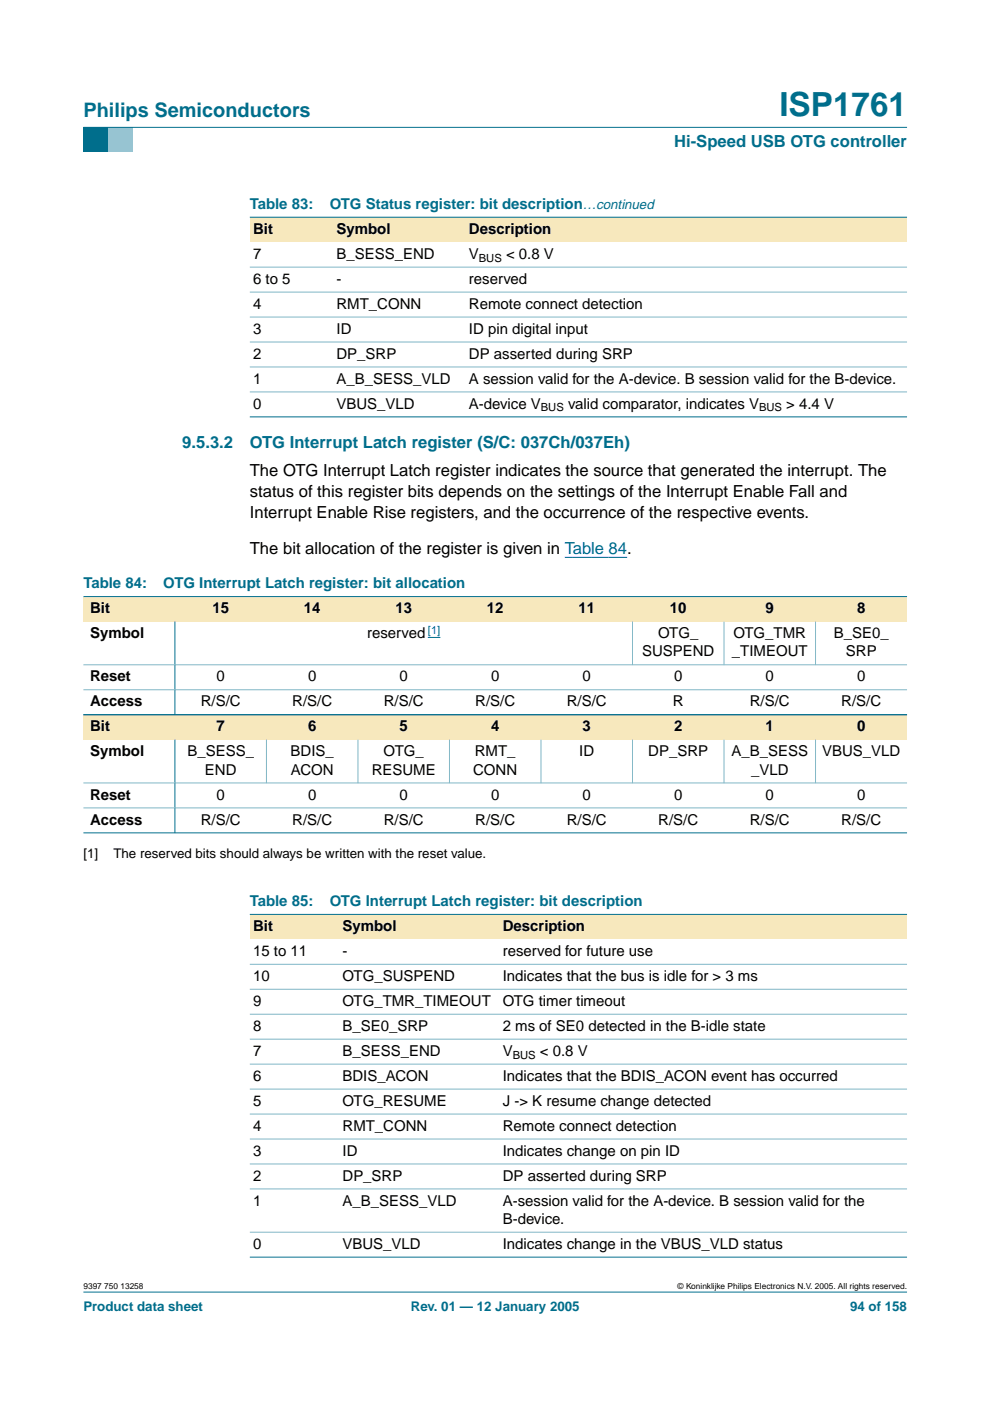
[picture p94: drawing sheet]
<svg xmlns="http://www.w3.org/2000/svg" width="210mm" height="297mm" viewBox="0 0 210 297" stroke-linecap="round" stroke-linejoin="round" font-family="sans-serif">
<defs><g id="words">
<text font-size="7.1" fill="#006e8c" x="165.2" y="24.7">ISP1761</text>
<text font-size="4.2" fill="#006e8c" x="17.7" y="24.9">Philips Semiconductors</text>
<g font-size="3.5" fill="#006e8c">
<text x="142.9" y="31.1">Hi-Speed USB OTG controller</text>
<text x="38.7" y="95">9.5.3.2</text>
<text x="53" y="95">OTG Interrupt Latch register (S/C: 037Ch/037Eh)</text>
</g>
<g font-size="3.5">
<text x="53" y="101">The OTG Interrupt Latch register indicates the source that generated the interrupt. The</text>
<text x="53" y="105.4">status of this register bits depends on the settings of the Interrupt Enable Fall and</text>
<text x="53" y="109.8">Interrupt Enable Rise registers, and the occurrence of the respective events.</text>
<text x="53" y="117.4">The bit allocation of the register is given in Table 84.</text>
</g>
<g font-size="3.2" fill="#006e8c">
<text x="53" y="44.3">Table 83:</text>
<text x="69.9" y="44.3">OTG Status register: bit description…continued</text>
<text x="17.7" y="124.7">Table 84:</text>
<text x="34.6" y="124.7">OTG Interrupt Latch register: bit allocation</text>
<text x="53" y="192.1">Table 85:</text>
<text x="69.9" y="192.1">OTG Interrupt Latch register: bit description</text>
</g>
<g font-size="3.2">
<text x="53.7" y="49.6">Bit</text>
<text x="71.3" y="49.6">Symbol</text>
<text x="99.4" y="49.6">Description</text>
<text x="53.7" y="54.9">7</text>
<text x="71.4" y="54.9">B_SESS_END</text>
<text x="99.4" y="54.9">V</text>
<text x="107.3" y="54.9">&lt; 0.8 V</text>
<text x="53.7" y="60.2">6 to 5</text>
<text x="53.7" y="65.5">4</text>
<text x="71.3" y="60.2">-</text>
<text x="71.4" y="65.5">RMT_CONN</text>
<text x="99.4" y="60.2">reserved</text>
<text x="99.4" y="65.5">Remote connect detection</text>
<text x="53.7" y="70.7">3</text>
<text x="71.4" y="70.7">ID</text>
<text x="99.4" y="70.7">ID pin digital input</text>
<text x="53.7" y="76">2</text>
<text x="71.4" y="76">DP_SRP</text>
<text x="99.4" y="76">DP asserted during SRP</text>
<text x="53.7" y="81.3">1</text>
<text x="71.4" y="81.3">A_B_SESS_VLD</text>
<text x="99.4" y="81.3">A session valid for the A-device. B session valid for the B-device.</text>
<text x="53.7" y="86.6">0</text>
<text x="71.4" y="86.6">VBUS_VLD</text>
<text x="99.4" y="86.6">A-device V</text>
<text x="120.4" y="86.6">valid comparator, indicates V</text>
<text x="166.7" y="86.6">&gt; 4.4 V</text>
<text x="19.1" y="130">Bit</text>
<text x="45" y="130">15</text>
<text x="64.4" y="130">14</text>
<text x="83.8" y="130">13</text>
<text x="103.2" y="130">12</text>
<text x="122.6" y="130">11</text>
<text x="142" y="130">10</text>
<text x="162.3" y="130">9</text>
<text x="181.7" y="130">8</text>
<text x="19.1" y="135.3">Symbol</text>
<text x="77.8" y="135.3">reserved</text>
<text x="139.5" y="135.3">OTG_</text>
<text x="155.5" y="135.3">OTG_TMR</text>
<text x="176.8" y="135.3">B_SE0_</text>
<text x="136.1" y="139.2">SUSPEND</text>
<text x="155.2" y="139.2">_TIMEOUT</text>
<text x="179.3" y="139.2">SRP</text>
<text x="19.1" y="144.5">Reset</text>
<text x="19.1" y="149.8">Access</text>
<text x="42.6" y="149.8">R/S/C</text>
<text x="45.9" y="144.5">0</text>
<text x="62" y="149.8">R/S/C</text>
<text x="65.3" y="144.5">0</text>
<text x="81.4" y="149.8">R/S/C</text>
<text x="84.7" y="144.5">0</text>
<text x="100.8" y="149.8">R/S/C</text>
<text x="104.1" y="144.5">0</text>
<text x="120.2" y="149.8">R/S/C</text>
<text x="123.5" y="144.5">0</text>
<text x="142.7" y="149.8">R</text>
<text x="142.9" y="144.5">0</text>
<text x="159" y="149.8">R/S/C</text>
<text x="162.3" y="144.5">0</text>
<text x="178.4" y="149.8">R/S/C</text>
<text x="181.7" y="144.5">0</text>
<text x="19.1" y="155.1">Bit</text>
<text x="45.9" y="155.1">7</text>
<text x="65.3" y="155.1">6</text>
<text x="84.7" y="155.1">5</text>
<text x="104.1" y="155.1">4</text>
<text x="123.5" y="155.1">3</text>
<text x="142.9" y="155.1">2</text>
<text x="162.3" y="155.1">1</text>
<text x="181.7" y="155.1">0</text>
<text x="19.1" y="160.4">Symbol</text>
<text x="39.7" y="160.4">B_SESS_</text>
<text x="61.6" y="160.4">BDIS_</text>
<text x="81.3" y="160.4">OTG_</text>
<text x="100.7" y="160.4">RMT_</text>
<text x="122.8" y="160.4">ID</text>
<text x="137.5" y="160.4">DP_SRP</text>
<text x="155.1" y="160.4">A_B_SESS</text>
<text x="174.3" y="160.4">VBUS_VLD</text>
<text x="43.4" y="164.2">END</text>
<text x="61.7" y="164.2">ACON</text>
<text x="78.8" y="164.2">RESUME</text>
<text x="100.3" y="164.2">CONN</text>
<text x="159.2" y="164.2">_VLD</text>
<text x="19.1" y="169.5">Reset</text>
<text x="45.9" y="169.5">0</text>
<text x="65.3" y="169.5">0</text>
<text x="84.7" y="169.5">0</text>
<text x="104.1" y="169.5">0</text>
<text x="123.5" y="169.5">0</text>
<text x="142.9" y="169.5">0</text>
<text x="162.3" y="169.5">0</text>
<text x="181.7" y="169.5">0</text>
<text x="19.1" y="174.8">Access</text>
<text x="42.6" y="174.8">R/S/C</text>
<text x="62" y="174.8">R/S/C</text>
<text x="81.4" y="174.8">R/S/C</text>
<text x="100.8" y="174.8">R/S/C</text>
<text x="120.2" y="174.8">R/S/C</text>
<text x="139.6" y="174.8">R/S/C</text>
<text x="159" y="174.8">R/S/C</text>
<text x="178.4" y="174.8">R/S/C</text>
<text x="53.7" y="197.4">Bit</text>
<text x="72.6" y="197.4">Symbol</text>
<text x="106.6" y="197.4">Description</text>
<text x="53.7" y="202.7">15 to 11</text>
<text x="72.6" y="202.7">-</text>
<text x="106.6" y="202.7">reserved for future use</text>
<text x="53.7" y="208">10</text>
<text x="72.6" y="208">OTG_SUSPEND</text>
<text x="106.6" y="208">Indicates that the bus is idle for &gt; 3 ms</text>
<text x="53.7" y="213.3">9</text>
<text x="72.6" y="213.3">OTG_TMR_TIMEOUT</text>
<text x="106.6" y="213.3">OTG timer timeout</text>
<text x="53.7" y="218.6">8</text>
<text x="72.6" y="218.6">B_SE0_SRP</text>
<text x="106.6" y="218.6">2 ms of SE0 detected in the B-idle state</text>
<text x="53.7" y="223.9">7</text>
<text x="72.6" y="223.9">B_SESS_END</text>
<text x="106.6" y="223.9">V</text>
<text x="114.5" y="223.9">&lt; 0.8 V</text>
<text x="53.7" y="229.1">6</text>
<text x="72.6" y="229.1">BDIS_ACON</text>
<text x="106.6" y="229.1">Indicates that the BDIS_ACON event has occurred</text>
<text x="53.7" y="234.4">5</text>
<text x="53.7" y="239.7">4</text>
<text x="72.6" y="234.4">OTG_RESUME</text>
<text x="72.6" y="239.7">RMT_CONN</text>
<text x="106.6" y="234.4">J -&gt; K resume change detected</text>
<text x="106.6" y="239.7">Remote connect detection</text>
<text x="53.7" y="245">3</text>
<text x="72.6" y="245">ID</text>
<text x="106.6" y="245">Indicates change on pin ID</text>
<text x="53.7" y="250.3">2</text>
<text x="72.6" y="250.3">DP_SRP</text>
<text x="106.6" y="250.3">DP asserted during SRP</text>
<text x="53.7" y="255.6">1</text>
<text x="72.6" y="255.6">A_B_SESS_VLD</text>
<text x="106.6" y="255.6">A-session valid for the A-device. B session valid for the</text>
<text x="106.6" y="259.5">B-device.</text>
<text x="53.7" y="264.8">0</text>
<text x="72.6" y="264.8">VBUS_VLD</text>
<text x="106.6" y="264.8">Indicates change in the VBUS_VLD status</text>
</g>
<g font-size="2.8">
<text x="17.7" y="182">[1]</text>
<text x="24" y="182">The reserved bits should always be written with the reset value.</text>
</g>
<g font-size="2.8" fill="#006e8c">
<text x="17.7" y="278">Product data sheet</text>
<text x="87.1" y="278">Rev. 01 — 12 January 2005</text>
<text x="180.2" y="278">94 of 158</text>
</g>
<g font-size="2.4">
<text x="101.5" y="55.4">BUS</text>
<text x="114.7" y="87.2">BUS</text>
<text x="160.9" y="87.2">BUS</text>
<text x="108.7" y="224.4">BUS</text>
</g>
<text font-size="2.4" fill="#00f" x="90.7" y="134.4">[1]</text>
<g font-size="1.8">
<text x="17.7" y="273.4">9397 750 13258</text>
<text x="143.7" y="273.4">© Koninklijke Philips Electronics N.V. 2005. All rights reserved.</text>
</g>
</g></defs>
<path d="M17.7 273.9h174.6z" fill="#006e8c" stroke="#006e8c" stroke-width=".21"/>
<path d="M17.7 27h5.3v5.3h-5.3z" fill-rule="evenodd" fill="#006e8c"/>
<path d="M23 27h5.3v5.3h-5.3z" fill-rule="evenodd" fill="#96c4d6"/>
<path d="M17.7 27h174.6z" fill="#006e8c" stroke="#006e8c" stroke-width=".21"/>
<path d="M119.7 118.2h13.3" fill="none" stroke="#00f" stroke-width=".21"/>
<g fill="#f7e8bd">
<path d="M53 46.1h17.6v5.2h-17.6z" fill-rule="evenodd"/>
<path d="M70.6 46.1h28.1v5.2h-28.1z" fill-rule="evenodd"/>
<path d="M98.7 46.1h93.6v5.2h-93.6z" fill-rule="evenodd"/>
</g>
<g fill="#006e8c" stroke="#006e8c" stroke-width=".21">
<path d="M53 46.1h139.3z"/>
<path d="M53 88.4h139.3z"/>
</g>
<g fill="#80b6c6" stroke="#80b6c6" stroke-width=".21">
<path d="M53 56.6h139.3z"/>
<path d="M53 61.9h139.3z"/>
<path d="M53 67.2h139.3z"/>
<path d="M53 72.5h139.3z"/>
<path d="M53 77.8h139.3z"/>
<path d="M53 83.1h139.3z"/>
</g>
<g fill="#f7e8bd">
<path d="M17.7 126.5h19.4v5.3h-19.4z" fill-rule="evenodd"/>
<path d="M37.1 126.5h19.4v5.3h-19.4z" fill-rule="evenodd"/>
<path d="M56.5 126.5h19.4v5.3h-19.4z" fill-rule="evenodd"/>
<path d="M75.9 126.5h19.4v5.3h-19.4z" fill-rule="evenodd"/>
<path d="M95.3 126.5h19.4v5.3h-19.4z" fill-rule="evenodd"/>
<path d="M114.7 126.5h19.4v5.3h-19.4z" fill-rule="evenodd"/>
<path d="M134.1 126.5h19.4v5.3h-19.4z" fill-rule="evenodd"/>
<path d="M153.5 126.5h19.4v5.3h-19.4z" fill-rule="evenodd"/>
<path d="M172.9 126.5h19.4v5.3h-19.4z" fill-rule="evenodd"/>
</g>
<path d="M90.7 135.1h2.7" fill="none" stroke="#00f" stroke-width=".21"/>
<g fill="#f7e8bd">
<path d="M17.7 151.5h19.4v5.3h-19.4z" fill-rule="evenodd"/>
<path d="M37.1 151.5h19.4v5.3h-19.4z" fill-rule="evenodd"/>
<path d="M56.5 151.5h19.4v5.3h-19.4z" fill-rule="evenodd"/>
<path d="M75.9 151.5h19.4v5.3h-19.4z" fill-rule="evenodd"/>
<path d="M95.3 151.5h19.4v5.3h-19.4z" fill-rule="evenodd"/>
<path d="M114.7 151.5h19.4v5.3h-19.4z" fill-rule="evenodd"/>
<path d="M134.1 151.5h19.4v5.3h-19.4z" fill-rule="evenodd"/>
<path d="M153.5 151.5h19.4v5.3h-19.4z" fill-rule="evenodd"/>
<path d="M172.9 151.5h19.4v5.3h-19.4z" fill-rule="evenodd"/>
</g>
<g fill="#006e8c" stroke="#006e8c" stroke-width=".21">
<path d="M37.1 131.8v19.8z"/>
<path d="M17.7 126.5h174.6z"/>
<path d="M17.7 151.5h174.6z"/>
<path d="M37.1 156.8v19.8z"/>
<path d="M17.7 176.6h174.6z"/>
</g>
<g fill="#80b6c6" stroke="#80b6c6" stroke-width=".21">
<path d="M134.1 131.8v9.2z"/>
<path d="M153.5 131.8v9.2z"/>
<path d="M172.9 131.8v9.2z"/>
<path d="M17.7 141h174.6z"/>
<path d="M17.7 146.2h174.6z"/>
<path d="M56.5 156.8v9.2z"/>
<path d="M75.9 156.8v9.2z"/>
<path d="M95.3 156.8v9.2z"/>
<path d="M114.7 156.8v9.2z"/>
<path d="M134.1 156.8v9.2z"/>
<path d="M153.5 156.8v9.2z"/>
<path d="M172.9 156.8v9.2z"/>
<path d="M17.7 166h174.6z"/>
<path d="M17.7 171.3h174.6z"/>
</g>
<g fill="#f7e8bd">
<path d="M53 193.9h18.9v5.3h-18.9z" fill-rule="evenodd"/>
<path d="M71.9 193.9h34v5.3h-34z" fill-rule="evenodd"/>
<path d="M105.9 193.9h86.4v5.3h-86.4z" fill-rule="evenodd"/>
</g>
<g fill="#006e8c" stroke="#006e8c" stroke-width=".21">
<path d="M53 193.9h139.3z"/>
<path d="M53 266.5h139.3z"/>
</g>
<g fill="#80b6c6" stroke="#80b6c6" stroke-width=".21">
<path d="M53 204.5h139.3z"/>
<path d="M53 209.7h139.3z"/>
<path d="M53 215h139.3z"/>
<path d="M53 220.3h139.3z"/>
<path d="M53 225.6h139.3z"/>
<path d="M53 230.9h139.3z"/>
<path d="M53 236.2h139.3z"/>
<path d="M53 241.5h139.3z"/>
<path d="M53 246.8h139.3z"/>
<path d="M53 252.1h139.3z"/>
<path d="M53 261.2h139.3z"/>
</g>
<use href="#words"/>
</svg>
